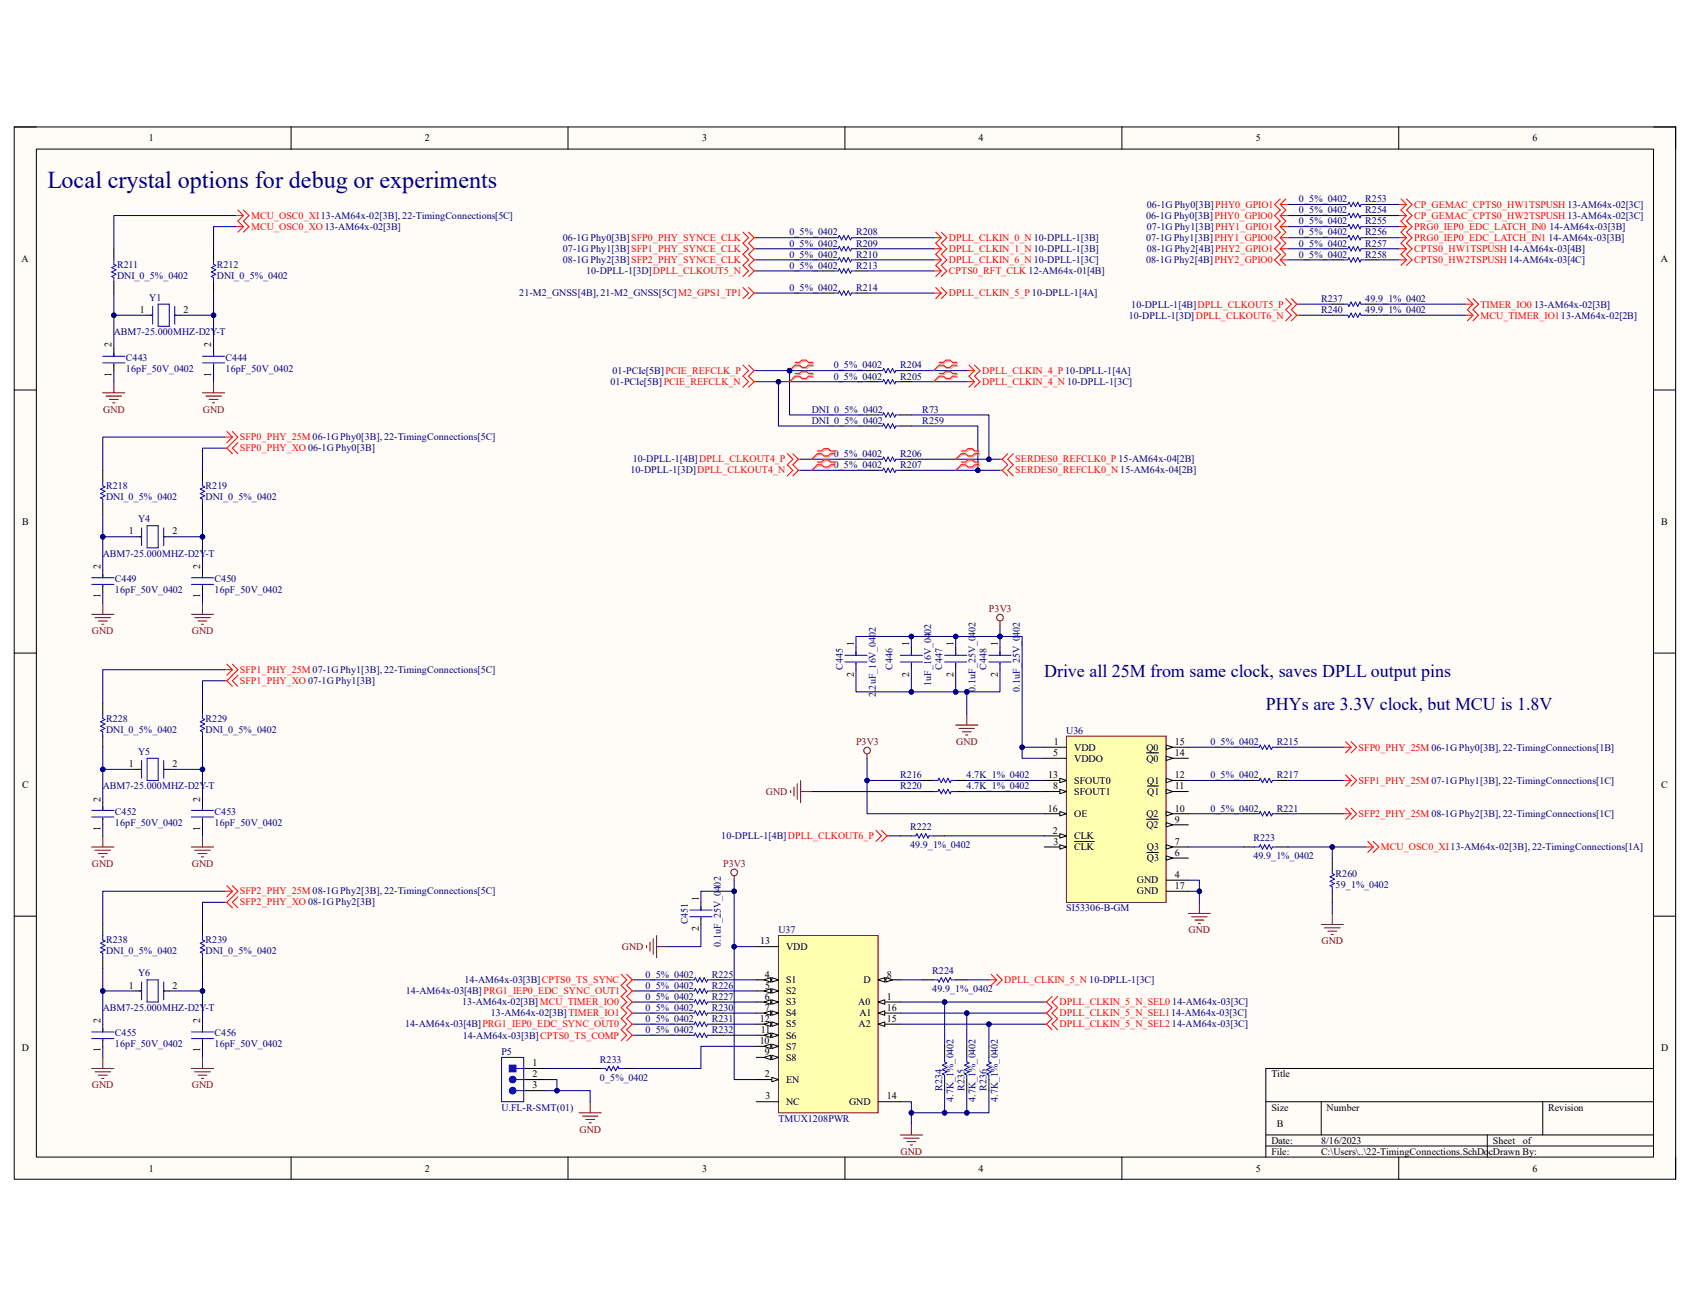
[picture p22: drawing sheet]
<svg xmlns="http://www.w3.org/2000/svg" width="279mm" height="216mm" viewBox="0 0 279 216" stroke-linecap="round" stroke-linejoin="round" font-family="sans-serif">
<defs><g id="words">
<text font-size="4" fill="#000080" x="7.8" y="31.1">Local crystal options for debug or experiments</text>
<g font-size="3" fill="#000080">
<text x="172.6" y="111.9">Drive all 25M from same clock, saves DPLL output pins</text>
<text x="209.3" y="117.4">PHYs are 3.3V clock, but MCU is 1.8V</text>
</g>
<g font-size="1.7">
<text x="24.6" y="23.4">1</text>
<text x="70.2" y="23.4">2</text>
<text x="116.1" y="23.4">3</text>
<text x="161.8" y="23.4">4</text>
<text x="207.6" y="23.4">5</text>
<text x="253.4" y="23.4">6</text>
<text x="3.6" y="43.3">A</text>
<text x="274.6" y="43.3">A</text>
<text x="23.1" y="51.7">1</text>
<text x="30.4" y="51.7">2</text>
<text x="18.5" y="57.4" transform="rotate(-90 18.5 57.4)">2</text>
<text x="34.9" y="57.4" transform="rotate(-90 34.9 57.4)">2</text>
<text x="18.5" y="62.3" transform="rotate(-90 18.5 62.3)">1</text>
<text x="34.9" y="62.3" transform="rotate(-90 34.9 62.3)">1</text>
<text x="3.6" y="86.7">B</text>
<text x="21.3" y="88.3">1</text>
<text x="28.5" y="88.3">2</text>
<text x="274.7" y="86.7">B</text>
<text x="16.6" y="94.1" transform="rotate(-90 16.6 94.1)">2</text>
<text x="33.1" y="94.1" transform="rotate(-90 33.1 94.1)">2</text>
<text x="16.6" y="98.9" transform="rotate(-90 16.6 98.9)">1</text>
<text x="33.1" y="98.9" transform="rotate(-90 33.1 98.9)">1</text>
<text x="141.1" y="106.8" transform="rotate(-90 141.1 106.8)">1</text>
<text x="150.3" y="106.8" transform="rotate(-90 150.3 106.8)">1</text>
<text x="157.6" y="106.8" transform="rotate(-90 157.6 106.8)">1</text>
<text x="165" y="106.8" transform="rotate(-90 165 106.8)">1</text>
<text x="141.1" y="111.8" transform="rotate(-90 141.1 111.8)">2</text>
<text x="150.3" y="111.8" transform="rotate(-90 150.3 111.8)">2</text>
<text x="157.6" y="111.8" transform="rotate(-90 157.6 111.8)">2</text>
<text x="165" y="111.8" transform="rotate(-90 165 111.8)">2</text>
<text x="174.1" y="125">5</text>
<text x="174.2" y="123.1">1</text>
<text x="177.6" y="124.1">VDD</text>
<text x="177.6" y="125.9">VDDO</text>
<text x="189.5" y="125.9">Q0</text>
<text x="189.5" y="124.1">Q0</text>
<text x="194.2" y="125">14</text>
<text x="194.2" y="123.1">15</text>
<text x="3.6" y="130.3">C</text>
<text x="21.3" y="126.8">1</text>
<text x="28.5" y="126.8">2</text>
<text x="173.3" y="128.7">13</text>
<text x="174.1" y="130.5">8</text>
<text x="177.6" y="129.6">SFOUT0</text>
<text x="177.6" y="131.4">SFOUT1</text>
<text x="189.7" y="131.4">Q1</text>
<text x="189.7" y="129.6">Q1</text>
<text x="194.2" y="130.5">11</text>
<text x="194.2" y="128.7">12</text>
<text x="274.7" y="130.3">C</text>
<text x="16.6" y="137.3" transform="rotate(-90 16.6 137.3)">1</text>
<text x="16.6" y="132.5" transform="rotate(-90 16.6 132.5)">2</text>
<text x="33.1" y="137.3" transform="rotate(-90 33.1 137.3)">1</text>
<text x="33.1" y="132.5" transform="rotate(-90 33.1 132.5)">2</text>
<text x="173.2" y="134.2">16</text>
<text x="174.1" y="137.8">2</text>
<text x="177.6" y="135">OE</text>
<text x="189.5" y="136.9">Q2</text>
<text x="189.5" y="135">Q2</text>
<text x="194.2" y="136">9</text>
<text x="194.2" y="134.2">10</text>
<text x="174.2" y="139.7">3</text>
<text x="177.6" y="140.5">CLK</text>
<text x="177.6" y="138.7">CLK</text>
<text x="189.6" y="142.4">Q3</text>
<text x="189.6" y="140.5">Q3</text>
<text x="194.2" y="141.5">6</text>
<text x="194.2" y="139.7">7</text>
<text x="115.5" y="149" transform="rotate(-90 115.5 149)">1</text>
<text x="188" y="146">GND</text>
<text x="188" y="147.9">GND</text>
<text x="194.2" y="145.1">4</text>
<text x="194.2" y="147">17</text>
<text x="115.5" y="154" transform="rotate(-90 115.5 154)">2</text>
<text x="125.7" y="156.1">13</text>
<text x="126.4" y="161.6">4</text>
<text x="130" y="157">VDD</text>
<text x="146.6" y="161.6">8</text>
<text x="21.3" y="163.4">1</text>
<text x="28.5" y="163.4">2</text>
<text x="126.4" y="165.3">6</text>
<text x="126.4" y="167.1">7</text>
<text x="126.5" y="163.4">5</text>
<text x="130" y="162.5">S1</text>
<text x="130" y="164.4">S2</text>
<text x="130" y="166.2">S3</text>
<text x="141.9" y="166.2">A0</text>
<text x="142.7" y="162.5">D</text>
<text x="146.6" y="165.3">1</text>
<text x="146.6" y="167.1">16</text>
<text x="3.6" y="173.7">D</text>
<text x="16.6" y="173.9" transform="rotate(-90 16.6 173.9)">1</text>
<text x="16.6" y="169.1" transform="rotate(-90 16.6 169.1)">2</text>
<text x="33.1" y="173.9" transform="rotate(-90 33.1 173.9)">1</text>
<text x="33.1" y="169.1" transform="rotate(-90 33.1 169.1)">2</text>
<text x="125.6" y="172.6">10</text>
<text x="125.6" y="169">12</text>
<text x="125.8" y="170.8">11</text>
<text x="130" y="168">S4</text>
<text x="130" y="169.8">S5</text>
<text x="130" y="171.7">S6</text>
<text x="130" y="173.5">S7</text>
<text x="141.9" y="169.8">A2</text>
<text x="142.1" y="168">A1</text>
<text x="146.6" y="169">15</text>
<text x="274.6" y="173.7">D</text>
<text x="88" y="179.9">3</text>
<text x="88" y="178.1">2</text>
<text x="88" y="176.3">1</text>
<text x="126.4" y="178.1">2</text>
<text x="126.4" y="174.4">9</text>
<text x="130" y="179">EN</text>
<text x="130" y="175.3">S8</text>
<text x="210.2" y="178.1">Title</text>
<text x="126.5" y="181.7">3</text>
<text x="130" y="182.7">NC</text>
<text x="140.4" y="182.7">GND</text>
<text x="146.6" y="181.7">14</text>
<text x="210.2" y="183.6">Size</text>
<text x="219.3" y="183.6">Number</text>
<text x="256" y="183.6">Revision</text>
<text x="210.2" y="189.1">Date:</text>
<text x="210.2" y="190.9">File:</text>
<text x="211.1" y="186.4">B</text>
<text x="218.4" y="189.1">8/16/2023</text>
<text x="218.4" y="190.9">C:\Users\..\22-TimingConnections.SchDocDrawn By:</text>
<text x="246.8" y="189.1">Sheet</text>
<text x="251.8" y="189.1">of</text>
<text x="24.6" y="193.7">1</text>
<text x="70.2" y="193.7">2</text>
<text x="116.1" y="193.7">3</text>
<text x="161.8" y="193.7">4</text>
<text x="207.6" y="193.7">5</text>
<text x="253.4" y="193.7">6</text>
</g>
<g font-size="1.7" fill="#000080">
<text x="189.6" y="34.3">06-1G Phy0[3B]PHY0_GPIO1</text>
<text x="214.8" y="33.4">0_5%_0402</text>
<text x="214.8" y="35.3">0_5%_0402</text>
<text x="225.7" y="33.4">R253</text>
<text x="225.7" y="35.3">R254</text>
<text x="93" y="39.8">06-1G Phy0[3B]SFP0_PHY_SYNCE_CLK</text>
<text x="93" y="41.7">07-1G Phy1[3B]SFP1_PHY_SYNCE_CLK</text>
<text x="130.5" y="38.9">0_5%_0402</text>
<text x="130.5" y="40.8">0_5%_0402</text>
<text x="141.5" y="38.9">R208</text>
<text x="141.5" y="40.8">R209</text>
<text x="189.5" y="36.2">06-1G Phy0[3B]PHY0_GPIO0</text>
<text x="189.5" y="39.8">07-1G Phy1[3B]PHY1_GPIO0</text>
<text x="189.6" y="38">07-1G Phy1[3B]PHY1_GPIO1</text>
<text x="189.6" y="41.7">08-1G Phy2[4B]PHY2_GPIO1</text>
<text x="214.8" y="37.1">0_5%_0402</text>
<text x="214.8" y="38.9">0_5%_0402</text>
<text x="214.8" y="40.8">0_5%_0402</text>
<text x="225.7" y="37.1">R255</text>
<text x="225.7" y="38.9">R256</text>
<text x="225.7" y="40.8">R257</text>
<text x="256" y="39.8">14-AM64x-03[3B]</text>
<text x="256.2" y="38">14-AM64x-03[3B]</text>
<text x="19.3" y="44.2">R211</text>
<text x="19.3" y="46.1">DNI_0_5%_0402</text>
<text x="35.9" y="44.2">R212</text>
<text x="35.9" y="46.1">DNI_0_5%_0402</text>
<text x="93" y="43.5">08-1G Phy2[3B]SFP2_PHY_SYNCE_CLK</text>
<text x="96.9" y="45.3">10-DPLL-1[3D]DPLL_CLKOUT5_N</text>
<text x="130.5" y="42.6">0_5%_0402</text>
<text x="130.5" y="44.4">0_5%_0402</text>
<text x="141.5" y="42.6">R210</text>
<text x="141.5" y="44.4">R213</text>
<text x="189.5" y="43.5">08-1G Phy2[4B]PHY2_GPIO0</text>
<text x="214.8" y="42.6">0_5%_0402</text>
<text x="225.7" y="42.6">R258</text>
<text x="24.7" y="49.7">Y1</text>
<text x="85.9" y="49">21-M2_GNSS[4B], 21-M2_GNSS[5C]M2_GPS1_TP1</text>
<text x="130.5" y="48.1">0_5%_0402</text>
<text x="141.5" y="48.1">R214</text>
<text x="186.6" y="52.7">10-DPLL-1[3D]DPLL_CLKOUT6_N</text>
<text x="187" y="50.8">10-DPLL-1[4B]DPLL_CLKOUT5_P</text>
<text x="218.4" y="49.9">R237</text>
<text x="218.4" y="51.7">R240</text>
<text x="225.7" y="49.9">49.9_1%_0402</text>
<text x="225.7" y="51.7">49.9_1%_0402</text>
<text x="253.6" y="50.8">13-AM64x-02[3B]</text>
<text x="18.8" y="55.4">ABM7-25.000MHZ-D2Y-T</text>
<text x="20.8" y="59.6">C443</text>
<text x="37.3" y="59.6">C444</text>
<text x="20.8" y="61.4">16pF_50V_0402</text>
<text x="37.3" y="61.4">16pF_50V_0402</text>
<text x="100.9" y="63.6">01-PCIe[5B]PCIE_REFCLK_N</text>
<text x="101.3" y="61.8">01-PCIe[5B]PCIE_REFCLK_P</text>
<text x="137.8" y="60.9">0_5%_0402</text>
<text x="137.8" y="62.7">0_5%_0402</text>
<text x="148.8" y="60.9">R204</text>
<text x="148.8" y="62.7">R205</text>
<text x="134.2" y="68.2">DNI_0_5%_0402</text>
<text x="134.2" y="70.1">DNI_0_5%_0402</text>
<text x="152.5" y="68.2">R73</text>
<text x="152.5" y="70.1">R259</text>
<text x="104.6" y="76.5">10-DPLL-1[4B]DPLL_CLKOUT4_P</text>
<text x="137.8" y="75.6">0_5%_0402</text>
<text x="137.8" y="77.4">0_5%_0402</text>
<text x="148.8" y="75.6">R206</text>
<text x="148.8" y="77.4">R207</text>
<text x="17.5" y="80.9">R218</text>
<text x="17.5" y="82.7">DNI_0_5%_0402</text>
<text x="34" y="80.9">R219</text>
<text x="34" y="82.7">DNI_0_5%_0402</text>
<text x="104.2" y="78.3">10-DPLL-1[3D]DPLL_CLKOUT4_N</text>
<text x="22.8" y="86.4">Y4</text>
<text x="17" y="92">ABM7-25.000MHZ-D2Y-T</text>
<text x="19" y="96.2">C449</text>
<text x="19" y="98.1">16pF_50V_0402</text>
<text x="35.5" y="96.2">C450</text>
<text x="35.5" y="98.1">16pF_50V_0402</text>
<text x="139.3" y="110.7" transform="rotate(-90 139.3 110.7)">C445</text>
<text x="147.6" y="110.7" transform="rotate(-90 147.6 110.7)">C446</text>
<text x="154" y="113.5" transform="rotate(-90 154 113.5)">1uF_16V_0402</text>
<text x="155.8" y="110.7" transform="rotate(-90 155.8 110.7)">C447</text>
<text x="163.1" y="110.7" transform="rotate(-90 163.1 110.7)">C448</text>
<text x="17.5" y="119.3">R228</text>
<text x="34" y="119.3">R229</text>
<text x="144.8" y="115.3" transform="rotate(-90 144.8 115.3)">2.2uF_16V_0402</text>
<text x="161.3" y="114.4" transform="rotate(-90 161.3 114.4)">0.1uF_25V_0402</text>
<text x="168.6" y="114.4" transform="rotate(-90 168.6 114.4)">0.1uF_25V_0402</text>
<text x="17.5" y="121.2">DNI_0_5%_0402</text>
<text x="22.8" y="124.8">Y5</text>
<text x="34" y="121.2">DNI_0_5%_0402</text>
<text x="176.3" y="121.3">U36</text>
<text x="200.1" y="123.1">0_5%_0402</text>
<text x="211.1" y="123.1">R215</text>
<text x="17" y="130.5">ABM7-25.000MHZ-D2Y-T</text>
<text x="148.8" y="128.7">R216</text>
<text x="148.8" y="130.5">R220</text>
<text x="159.8" y="128.7">4.7K_1%_0402</text>
<text x="159.8" y="130.5">4.7K_1%_0402</text>
<text x="200.1" y="128.7">0_5%_0402</text>
<text x="211.1" y="128.7">R217</text>
<text x="19" y="134.7">C452</text>
<text x="19" y="136.5">16pF_50V_0402</text>
<text x="35.5" y="134.7">C453</text>
<text x="35.5" y="136.5">16pF_50V_0402</text>
<text x="150.5" y="137.2">R222</text>
<text x="200.1" y="134.2">0_5%_0402</text>
<text x="211.1" y="134.2">R221</text>
<text x="119.3" y="138.7">10-DPLL-1[4B]DPLL_CLKOUT6_P</text>
<text x="150.5" y="140.2">49.9_1%_0402</text>
<text x="207.2" y="139.1">R223</text>
<text x="207.2" y="142">49.9_1%_0402</text>
<text x="220.8" y="144.9">R260</text>
<text x="220.8" y="146.8">59_1%_0402</text>
<text x="17.5" y="156">R238</text>
<text x="34" y="156">R239</text>
<text x="113.7" y="152.8" transform="rotate(-90 113.7 152.8)">C451</text>
<text x="128.7" y="154.3">U37</text>
<text x="176.3" y="150.6">SI53306-B-GM</text>
<text x="17.5" y="157.8">DNI_0_5%_0402</text>
<text x="22.8" y="161.4">Y6</text>
<text x="34" y="157.8">DNI_0_5%_0402</text>
<text x="106.7" y="161.6">0_5%_0402</text>
<text x="117.7" y="161.6">R225</text>
<text x="119.2" y="156.5" transform="rotate(-90 119.2 156.5)">0.1uF_25V_0402</text>
<text x="154.1" y="161.1">R224</text>
<text x="17" y="167.1">ABM7-25.000MHZ-D2Y-T</text>
<text x="67.1" y="164.4">14-AM64x-03[4B]PRG1_IEP0_EDC_SYNC_OUT1</text>
<text x="76.4" y="166.2">13-AM64x-02[3B]MCU_TIMER_IO0</text>
<text x="76.8" y="162.5">14-AM64x-03[3B]CPTS0_TS_SYNC</text>
<text x="106.7" y="163.4">0_5%_0402</text>
<text x="106.7" y="165.3">0_5%_0402</text>
<text x="106.7" y="167.1">0_5%_0402</text>
<text x="117.7" y="163.4">R226</text>
<text x="117.7" y="165.3">R227</text>
<text x="117.7" y="167.1">R230</text>
<text x="154.1" y="164">49.9_1%_0402</text>
<text x="193.8" y="166.2">14-AM64x-03[3C]</text>
<text x="19" y="171.3">C455</text>
<text x="19" y="173.1">16pF_50V_0402</text>
<text x="35.5" y="171.3">C456</text>
<text x="35.5" y="173.1">16pF_50V_0402</text>
<text x="67" y="169.8">14-AM64x-03[4B]PRG1_IEP0_EDC_SYNC_OUT0</text>
<text x="76.5" y="171.7">14-AM64x-03[3B]CPTS0_TS_COMP</text>
<text x="81.2" y="168">13-AM64x-02[3B]TIMER_IO1</text>
<text x="106.7" y="169">0_5%_0402</text>
<text x="106.7" y="170.8">0_5%_0402</text>
<text x="117.7" y="169">R231</text>
<text x="117.7" y="170.8">R232</text>
<text x="193.8" y="169.8">14-AM64x-03[3C]</text>
<text x="82.9" y="174.4">P5</text>
<text x="99.2" y="175.7">R233</text>
<text x="99.2" y="178.6">0_5%_0402</text>
<text x="82.9" y="183.6">U.FL-R-SMT(01)</text>
<text x="128.7" y="185.4">TMUX1208PWR</text>
<text x="155.8" y="180.3" transform="rotate(-90 155.8 180.3)">R234</text>
<text x="157.6" y="182.1" transform="rotate(-90 157.6 182.1)">4.7K_1%_0402</text>
<text x="159.5" y="180.3" transform="rotate(-90 159.5 180.3)">R235</text>
<text x="161.3" y="182.1" transform="rotate(-90 161.3 182.1)">4.7K_1%_0402</text>
<text x="163.1" y="180.3" transform="rotate(-90 163.1 180.3)">R236</text>
<text x="165" y="182.1" transform="rotate(-90 165 182.1)">4.7K_1%_0402</text>
</g>
<g font-size="1.7" fill="#f00">
<text x="233.8" y="34.3">CP_GEMAC_CPTS0_HW1TSPUSH 13-AM64x-02[3C]</text>
<text x="41.5" y="38">MCU_OSC0_XO13-AM64x-02[3B]</text>
<text x="41.5" y="36.2">MCU_OSC0_XI13-AM64x-02[3B], 22-TimingConnections[5C]</text>
<text x="156.9" y="39.8">DPLL_CLKIN_0_N 10-DPLL-1[3B]</text>
<text x="156.9" y="41.7">DPLL_CLKIN_1_N 10-DPLL-1[3B]</text>
<text x="233.8" y="41.7">CPTS0_HW1TSPUSH 14-AM64x-03[4B]</text>
<text x="233.8" y="36.2">CP_GEMAC_CPTS0_HW2TSPUSH 13-AM64x-02[3C]</text>
<text x="233.8" y="38">PRG0_IEP0_EDC_LATCH_IN0</text>
<text x="233.8" y="39.8">PRG0_IEP0_EDC_LATCH_IN1</text>
<text x="156.9" y="45.3">CPTS0_RFT_CLK 12-AM64x-01[4B]</text>
<text x="156.9" y="43.5">DPLL_CLKIN_6_N 10-DPLL-1[3C]</text>
<text x="233.8" y="43.5">CPTS0_HW2TSPUSH 14-AM64x-03[4C]</text>
<text x="156.9" y="49">DPLL_CLKIN_5_P 10-DPLL-1[4A]</text>
<text x="244.8" y="50.8">TIMER_IO0</text>
<text x="244.8" y="52.7">MCU_TIMER_IO113-AM64x-02[2B]</text>
<text x="162.4" y="61.8">DPLL_CLKIN_4_P 10-DPLL-1[4A]</text>
<text x="162.4" y="63.6">DPLL_CLKIN_4_N 10-DPLL-1[3C]</text>
<text x="39.7" y="74.6">SFP0_PHY_XO 06-1G Phy0[3B]</text>
<text x="39.7" y="72.8">SFP0_PHY_25M 06-1G Phy0[3B], 22-TimingConnections[5C]</text>
<text x="167.9" y="76.5">SERDES0_REFCLK0_P 15-AM64x-04[2B]</text>
<text x="167.9" y="78.3">SERDES0_REFCLK0_N 15-AM64x-04[2B]</text>
<text x="39.7" y="113.1">SFP1_PHY_XO 07-1G Phy1[3B]</text>
<text x="39.7" y="111.3">SFP1_PHY_25M 07-1G Phy1[3B], 22-TimingConnections[5C]</text>
<text x="224.6" y="124.1">SFP0_PHY_25M 06-1G Phy0[3B], 22-TimingConnections[1B]</text>
<text x="224.6" y="129.6">SFP1_PHY_25M 07-1G Phy1[3B], 22-TimingConnections[1C]</text>
<text x="224.6" y="135">SFP2_PHY_25M 08-1G Phy2[3B], 22-TimingConnections[1C]</text>
<text x="228.3" y="140.5">MCU_OSC0_XI13-AM64x-02[3B], 22-TimingConnections[1A]</text>
<text x="39.7" y="149.7">SFP2_PHY_XO 08-1G Phy2[3B]</text>
<text x="39.7" y="147.9">SFP2_PHY_25M 08-1G Phy2[3B], 22-TimingConnections[5C]</text>
<text x="166" y="162.5">DPLL_CLKIN_5_N 10-DPLL-1[3C]</text>
<text x="175.2" y="166.2">DPLL_CLKIN_5_N_SEL0</text>
<text x="175.2" y="168">DPLL_CLKIN_5_N_SEL114-AM64x-03[3C]</text>
<text x="175.2" y="169.8">DPLL_CLKIN_5_N_SEL2</text>
</g>
<g font-size="1.7" fill="#800000">
<text x="17.1" y="68.2">GND</text>
<text x="33.5" y="68.2">GND</text>
<text x="163.5" y="101.2">P3V3</text>
<text x="15.2" y="104.9">GND</text>
<text x="31.7" y="104.9">GND</text>
<text x="141.5" y="123.1">P3V3</text>
<text x="158.1" y="123.1">GND</text>
<text x="126.6" y="131.4">GND</text>
<text x="15.2" y="143.3">GND</text>
<text x="31.7" y="143.3">GND</text>
<text x="119.5" y="143.3">P3V3</text>
<text x="196.5" y="154.3">GND</text>
<text x="102.8" y="157">GND</text>
<text x="218.5" y="156.1">GND</text>
<text x="15.2" y="179.9">GND</text>
<text x="31.7" y="179.9">GND</text>
<text x="95.8" y="187.2">GND</text>
<text x="148.9" y="190.9">GND</text>
</g>
</g></defs>
<path d="M2.3 21h274.7v173.9h-274.7z" fill-rule="evenodd" fill="#fffcf8"/>
<path d="M2.3 21h274.7v173.9h-274.7z" fill="none" stroke="#000" stroke-width=".17"/>
<path d="M6 24.6h267.4v166.7h-267.4z" fill-rule="evenodd" fill="#fffcf8"/>
<g fill="none" stroke="#000" stroke-width=".17">
<path d="M2.3 21h3.7M6 24.6h267.4v166.7h-267.4zM48.1 21v3.6M93.9 21v3.6M136 39.3h1.9M139.7 21v3.6M141.5 39.3h1.8M185.5 21v3.6M231.2 21v3.6M273.4 21h3.6v3.6M18.8 41.1v1.9M18.8 46.6v1.9"/>
<path d="M18.8 57.6v1.3M24.3 52.1h.9M28.9 52.1h.9M35.3 41.1v1.9M35.3 46.6v1.9M35.3 57.6v1.3M136 41.1h1.9M136 43h1.9M136 48.5h1.9M136 44.8h1.9M141.5 41.1h1.8M141.5 43h1.8"/>
<path d="M141.5 48.5h1.8M141.5 44.8h1.8M2.3 64.5h3.7M17 77.7v1.9M18.8 60.2v1.1M33.5 77.7v1.9M35.3 60.2v1.1M143.3 61.3h1.9M143.3 63.1h1.9M143.3 75.9h1.9M143.3 77.8h1.9M148.8 61.3h1.9"/>
<path d="M148.8 63.1h1.9M148.8 75.9h1.9M148.8 77.8h1.9M273.4 64.5h3.6M17 83.2v1.9M17 94.2v1.3M17 96.8v1.1M22.5 88.7h.9M27.1 88.7h.9M33.5 83.2v1.9M33.5 94.2v1.3M33.5 96.8v1.1"/>
<path d="M2.3 108h3.7M17 116.2v1.8M33.5 116.2v1.8M273.4 108h3.6M17 121.7v1.8M17 132.7v1.3M17 135.2v1.2M22.5 127.2h.9M27.1 127.2h.9M33.5 121.7v1.8M33.5 132.7v1.3M33.5 135.2v1.2"/>
<path d="M2.3 151.5h3.7M17 152.8v1.9M17 158.3v1.9M33.5 152.8v1.9M33.5 158.3v1.9M273.4 151.5h3.6M17 169.3v1.3M17 171.9v1.1M22.5 163.8h.9M27.1 163.8h.9M33.5 169.3v1.3M33.5 171.9v1.1"/>
<path d="M273.4 176.6h-64.1v14.7M48.1 191.3v3.6M93.9 191.3v3.6M139.7 191.3v3.6M185.5 191.3v3.6M209.3 182.1h64.1M209.3 187.6h64.1M209.3 189.5h64.1M218.4 182.1v5.5M231.2 191.3v3.6M245.9 187.6v3.7M255.1 182.1v5.5"/>
<path d="M277 191.3v3.6"/>
</g>
<g fill="none" stroke="#f00" stroke-width=".17">
<path d="M39 37.5h1.2M39 35.6h1.2M39.3 34.7l.9 .9M40.2 37.5l-.9 .9M40.2 35.6l-.9 .9 .9 1M40.2 34.7l1 .9-1 .9 1 1-1 .9M122.8 38.4l1 .9-1 .9 1 .9-1 .9 1 1-1 .9 1 .9-1 .9M123.8 38.4l.9 .9M124.7 39.3l-.9 .9 .9 .9M124.7 39.3h.3M154.3 39.3h1.3M154.7 38.4l.9 .9"/>
<path d="M155.6 38.4l.9 .9-.9 .9 .9 .9-.9 .9 .9 1-.9 .9 .9 .9-.9 .9M155.6 39.3l-.9 .9 .9 .9M122.8 47.5l1 1-1 .9M123.8 47.5l.9 1M124.7 41.1l-.9 .9 .9 1M124.7 41.1h.3M124.7 43l-.9 .9 .9 .9M124.7 43h.3M124.7 48.5l-.9 .9M124.7 48.5h.3M124.7 44.8h.3M124.7 44.8l-.9 .9"/>
<path d="M154.3 41.1h1.3M154.3 43h1.3M154.3 48.5h1.3M154.3 44.8h1.3M154.7 47.5l.9 1M155.6 44.8l-.9 .9M155.6 43l-.9 .9 .9 .9M155.6 48.5l-.9 .9M155.6 47.5l.9 1-.9 .9M155.6 41.1l-.9 .9 .9 1M37.1 74.1h.4M37.1 72.3h1.3"/>
<path d="M37.5 74.1l.9 .9M37.5 71.3l.9 1M38.4 71.3l.9 1-1.8 1.8M38.4 72.3l-.9 .9M39.3 73.2l-.9 .9 .9 .9M122.8 60.4l1 .9-1 .9 1 .9-1 .9M123.8 60.4l.9 .9M124.7 61.3l-.9 .9 .9 .9M124.7 61.3h.3M124.7 63.1l-.9 .9M124.7 63.1h.3M130.2 75l.9 .9-.9 .9 .9 1-.9 .9"/>
<path d="M131.1 75l.9 .9M132 75.9l-.9 .9 .9 1M132 75.9h.4M132 77.8l-.9 .9M132 77.8h.4M159.8 61.3h1.3M159.8 63.1h1.3M160.2 60.4l.9 .9M161.1 61.3l-.9 .9 .9 .9M161.1 60.4l.9 .9-.9 .9 .9 .9-.9 .9M161.1 63.1l-.9 .9M165.3 75.9h.4"/>
<path d="M165.3 77.8h.4M165.7 77.8l.9 .9M165.7 75.9l.9 .9-.9 1M166.6 75l-.9 .9M167.5 75l-.9 .9 .9 .9-.9 1 .9 .9M37.1 112.5h.4M37.1 110.7h1.3M37.5 112.5l.9 1M37.5 109.8l.9 .9M38.4 109.8l.9 .9-1.8 1.8M38.4 110.7l-.9 .9M39.3 111.6l-.9 .9 .9 1"/>
<path d="M222.1 123.5h1.3M222.1 129h1.3M222.1 134.5h1.3M222.5 122.6l.9 .9M222.5 128.1l.9 .9M222.5 133.6l.9 .9M223.4 123.5l-.9 .9M223.4 122.6l.9 .9-.9 .9M223.4 129l-.9 .9M223.4 128.1l.9 .9-.9 .9M223.4 134.5l-.9 .9M223.4 133.6l.9 .9-.9 .9"/>
<path d="M226.1 139.1l.9 .9M227 139.1l1 .9-1 .9M37.1 149.2h.4M37.1 147.3h1.3M37.5 149.2l.9 .9M37.5 146.4l.9 .9M38.4 146.4l.9 .9-1.8 1.9M38.4 147.3l-.9 1M39.3 148.3l-.9 .9 .9 .9M225.8 140h1.2M227 140l-.9 .9M102.7 161.1l.9 .9-.9 .9 .9 .9-.9 .9 .9 1-.9 .9 .9 .9-.9 .9"/>
<path d="M103.6 161.1l.9 .9M104.5 162l-.9 .9 .9 .9M104.5 162h.4M104.5 165.7l-.9 .9 .9 .9M104.5 163.8l-.9 .9 .9 1M104.5 165.7h.4M104.5 167.5l-.9 .9M104.5 167.5h.4M104.5 163.8h.4"/>
</g>
<g fill="none" stroke="#00f" stroke-width=".17">
<path d="M137.9 39.3h.7l.2-.4 .3 .8 .4-.8 .4 .8 .3-.8 .4 .8 .2-.4h.7M17 58.9h3.7M17 60h3.7M18.8 43v.7l.4 .2-.7 .3 .7 .4-.7 .4 .7 .3-.7 .4 .3 .2v.7M18.8 58.3v.6M24.9 52.1h.3M25.2 50.6v3M26.1 50.3h1.9v3.6h-1.9zM28.9 50.6v3M28.9 52.1h.2M33.5 58.9h3.6M33.5 60h3.6"/>
<path d="M35.3 43v.7l.4 .2-.8 .3 .8 .4-.8 .4 .8 .3-.8 .4 .4 .2v.7M35.3 58.3v.6M137.9 41.1h.7l.2-.3 .3 .7 .4-.7 .4 .7 .3-.7 .4 .7 .2-.4h.7M137.9 43h.7l.2-.4 .3 .7 .4-.7 .4 .7 .3-.7 .4 .7 .2-.3h.7M137.9 48.5h.7l.2-.4 .3 .7 .4-.7 .4 .7 .3-.7 .4 .7 .2-.3h.7M137.9 44.8h.7l.2-.4 .3 .8 .4-.8 .4 .8 .3-.8 .4 .8 .2-.4h.7M17 79.6v.7l.4 .2-.8 .4 .8 .3-.8 .4 .8 .4-.8 .3 .4 .2v.7M18.8 60.2v.2M33.5 79.6v.7l.3 .2-.7 .4 .7 .3-.7 .4 .7 .4-.7 .3 .4 .2v.7M35.3 60.2v.2M145.2 61.3h.7l.2-.4 .4 .7 .3-.7 .4 .7 .4-.7 .3 .7 .2-.3h.7M145.2 63.1h.7l.2-.4 .4 .8 .3-.8 .4 .8 .4-.8 .3 .8 .2-.4h.7"/>
<path d="M145.2 75.9h.7l.2-.3 .4 .7 .3-.7 .4 .7 .4-.7 .3 .7 .2-.4h.7M145.2 77.8h.7l.2-.4 .4 .7 .3-.7 .4 .7 .4-.7 .3 .7 .2-.3h.7M15.2 95.5h3.6M15.2 96.6h3.6M17 95v.5M17 96.8v.2M23 88.7h.4M23.4 87.3v2.9M24.3 86.9h1.9v3.7h-1.9zM27.1 87.3v2.9M27.1 88.7h.1M31.6 95.5h3.7"/>
<path d="M31.6 96.6h3.7M33.5 95v.5M33.5 96.8v.2M17 118v.8l.4 .2-.8 .3 .8 .4-.8 .4 .8 .3-.8 .4 .4 .2v.7M33.5 118v.8l.3 .2-.7 .3 .7 .4-.7 .4 .7 .3-.7 .4 .4 .2v.7M15.2 134h3.6M15.2 135.1h3.6M17 133.4v.6M17 135.2v.2M23 127.2h.4M23.4 125.7v3M24.3 125.4h1.9v3.6h-1.9z"/>
<path d="M27.1 125.7v3M27.1 127.2h.1M31.6 134h3.7M31.6 135.1h3.7M33.5 133.4v.6M33.5 135.2v.2M17 154.7v.7l.4 .2-.8 .3 .8 .4-.8 .4 .8 .3-.8 .4 .4 .2v.7M33.5 154.7v.7l.3 .2-.7 .3 .7 .4-.7 .4 .7 .3-.7 .4 .4 .2v.7M15.2 170.6h3.6M15.2 171.7h3.6M17 170v.6M17 171.9v.2"/>
<path d="M23 163.8h.4M23.4 162.4v2.9M24.3 162h1.9v3.7h-1.9zM27.1 162.4v2.9M27.1 163.8h.1M31.6 170.6h3.7M31.6 171.7h3.7M33.5 170v.6M33.5 171.9v.2"/>
</g>
<g fill="none" stroke="#800000" stroke-width=".17">
<path d="M17 64.9h3.7M17.5 65.5h2.6M18.1 66h1.5M18.6 66.6h.4M18.8 63.1v1.8M33.5 64.9h3.6M34 65.5h2.6M34.6 66h1.4M35.1 66.6h.4M35.3 63.1v1.8M17 99.7v1.9M33.5 99.7v1.9"/>
<path d="M15.2 101.6h3.6M15.7 102.1h2.6M16.3 102.7h1.4M16.8 103.2h.4M31.6 101.6h3.7M32.2 102.1h2.6M32.7 102.7h1.5M33.3 103.2h.4M17 138.2v1.8M33.5 138.2v1.8M15.2 140h3.6M15.7 140.6h2.6"/>
<path d="M16.3 141.1h1.4M16.8 141.7h.4M31.6 140h3.7M32.2 140.6h2.6M32.7 141.1h1.5M33.3 141.7h.4M15.2 176.6h3.6M15.7 177.2h2.6M16.3 177.7h1.4M16.8 178.3h.4M17 174.8v1.8M31.6 176.6h3.7"/>
<path d="M32.2 177.2h2.6M32.7 177.7h1.5M33.3 178.3h.4M33.5 174.8v1.8"/>
</g>
<path d="M176.3 121.7h16.5v27.5h-16.5z" fill-rule="evenodd" fill="#ffffb0"/>
<path d="M176.3 121.7h16.5v27.5h-16.5z" fill="none" stroke="#800000" stroke-width=".17"/>
<path d="M172.6 123.5h3.7M172.6 125.4h3.7M172.6 129h3.7" fill="none" stroke="#000" stroke-width=".17"/>
<path d="M175.2 128.7l1.1 .3-1.1 .4z" fill="#f8fcff"/>
<path d="M172.6 130.9h3.7M175.2 128.7l1.1 .3-1.1 .4z" fill="none" stroke="#000" stroke-width=".17"/>
<path d="M175.2 130.5l1.1 .4-1.1 .3z" fill="#f8fcff"/>
<path d="M175.2 130.5l1.1 .4-1.1 .3zM172.6 140h3.7" fill="none" stroke="#000" stroke-width=".17"/>
<path d="M175.2 139.6l1.1 .4-1.1 .4z" fill="#f8fcff"/>
<path d="M175.2 139.6l1.1 .4-1.1 .4zM177.6 139.1h3.3M192.8 125.4h3.7" fill="none" stroke="#000" stroke-width=".17"/>
<path d="M192.8 125l1.1 .4-1.1 .3z" fill="#f8fcff"/>
<path d="M189.5 124.4h2M192.8 125l1.1 .4-1.1 .3zM192.8 130.9h3.7" fill="none" stroke="#000" stroke-width=".17"/>
<path d="M192.8 130.5l1.1 .4-1.1 .3z" fill="#f8fcff"/>
<path d="M189.7 129.9h1.8M192.8 130.5l1.1 .4-1.1 .3zM192.8 136.4h3.7" fill="none" stroke="#000" stroke-width=".17"/>
<path d="M192.8 136l1.1 .4-1.1 .3z" fill="#f8fcff"/>
<path d="M189.6 135.4h1.9M192.8 136l1.1 .4-1.1 .3zM192.8 141.8h3.7" fill="none" stroke="#000" stroke-width=".17"/>
<path d="M192.8 141.5l1.1 .3-1.1 .4z" fill="#f8fcff"/>
<path d="M172.6 138.2h3.7M189.6 140.9h1.9M192.8 141.5l1.1 .3-1.1 .4z" fill="none" stroke="#000" stroke-width=".17"/>
<path d="M175.2 137.8l1.1 .4-1.1 .3z" fill="#f8fcff"/>
<path d="M172.6 134.5h3.7M175.2 137.8l1.1 .4-1.1 .3z" fill="none" stroke="#000" stroke-width=".17"/>
<path d="M175.2 134.2l1.1 .3-1.1 .4z" fill="#f8fcff"/>
<path d="M175.2 134.2l1.1 .3-1.1 .4zM192.8 123.5h3.7" fill="none" stroke="#000" stroke-width=".17"/>
<path d="M192.8 123.2l1.1 .3-1.1 .4z" fill="#f8fcff"/>
<path d="M192.8 123.2l1.1 .3-1.1 .4zM192.8 129h3.7" fill="none" stroke="#000" stroke-width=".17"/>
<path d="M192.8 128.7l1.1 .3-1.1 .4z" fill="#f8fcff"/>
<path d="M192.8 128.7l1.1 .3-1.1 .4zM192.8 134.5h3.7" fill="none" stroke="#000" stroke-width=".17"/>
<path d="M192.8 134.2l1.1 .3-1.1 .4z" fill="#f8fcff"/>
<path d="M192.8 134.2l1.1 .3-1.1 .4zM192.8 140h3.7" fill="none" stroke="#000" stroke-width=".17"/>
<path d="M192.8 139.6l1.1 .4-1.1 .4z" fill="#f8fcff"/>
<g fill="none" stroke="#000" stroke-width=".17">
<path d="M141.5 107.1v1.2M141.5 109.6v1.1M150.7 107.1v1.2M150.7 109.6v1.1M158 107.1v1.2M158 109.6v1.1M165.3 107.1v1.2M165.3 109.6v1.1M148.8 138.2h1.9M152.5 129h1.8M152.5 130.9h1.8M154.3 138.2h1.9"/>
<path d="M158 129h1.8M158 130.9h1.8M192.8 139.6l1.1 .4-1.1 .4zM205.6 123.5h1.8M205.6 129h1.8M205.6 134.5h1.8M211.1 123.5h1.8M211.1 129h1.8M211.1 134.5h1.8M192.8 145.5h3.7M192.8 147.3h3.7M86.6 178.5h3.6"/>
<path d="M86.6 176.6h3.6M86.6 180.3h3.6"/>
</g>
<path d="M144.8 137.3l.9 .9-.9 .9M145.7 137.3l.9 .9M146.6 138.2l-.9 .9M146.6 138.2h.4" fill="none" stroke="#f00" stroke-width=".17"/>
<g fill="none" stroke="#00f" stroke-width=".17">
<path d="M139.7 108.3h3.6M139.7 109.4h3.6M141.5 107.8v.5M141.5 109.6v.2M148.8 108.3h3.7M148.8 109.4h3.7M150.7 107.8v.5M150.7 109.6v.2M156.2 108.3h3.6M156.2 109.4h3.6M158 107.8v.5M158 109.6v.2"/>
<path d="M163.5 108.3h3.7M163.5 109.4h3.7M165.3 107.8v.5M165.3 109.6v.2M150.7 138.2h.7l.2-.4 .4 .7 .3-.7 .4 .7 .4-.7 .3 .7 .2-.3h.7M154.3 130.9h.8l.2-.4 .3 .7 .4-.7 .3 .7 .4-.7 .4 .7 .2-.3h.7M154.3 129h.8l.2-.3 .3 .7 .4-.7 .3 .7 .4-.7 .4 .7 .2-.4h.7M207.4 123.5h.8l.2-.3 .3 .7 .4-.7 .4 .7 .3-.7 .4 .7 .2-.4h.7M207.4 129h.8l.2-.3 .3 .7 .4-.7 .4 .7 .3-.7 .4 .7 .2-.4h.7M207.4 134.5h.8l.2-.3 .3 .7 .4-.7 .4 .7 .3-.7 .4 .7 .2-.4h.7M82.9 174.8h3.7v7.3h-3.7z"/>
</g>
<g fill="none" stroke="#800000" stroke-width=".17">
<path d="M158 119.9h3.7M159.8 118v1.9M165.3 102.7v.7M130.7 130.7v.3M131.3 130.1v1.5M131.8 129.6v2.5M132.4 129v3.7M132.4 130.9h1.8M143.3 124.6v.8M158.5 120.4h2.6M159.1 121h1.5M159.6 121.5h.4"/>
<path d="M196.5 151h3.6M197 151.6h2.6M197.6 152.1h1.4M198.1 152.7h.4M198.3 149.2v1.8"/>
<circle cx="165.3" cy="102.1" r=".55"/>
<circle cx="143.3" cy="124.1" r=".55"/>
</g>
<circle cx="84.8" cy="180.3" r=".57" fill="#00f"/>
<circle cx="84.7" cy="180.3" r=".55" fill="none" stroke="#00f" stroke-width=".17"/>
<circle cx="84.8" cy="178.5" r=".57" fill="#00f"/>
<g fill="none" stroke="#00f" stroke-width=".17">
<path d="M85.3 178.5h1.3M85.3 176.6h1.3M85.3 180.3h1.3"/>
<circle cx="84.7" cy="178.5" r=".55"/>
</g>
<path d="M84.2 176.1h1.1v1.1h-1.1z" fill-rule="evenodd" fill="#00f"/>
<path d="M114 150.4h3.7M114 151.5h3.7M115.9 149.9v.5M115.9 151.7v.2M84.2 176.1h1.1v1.1h-1.1zM99.4 176.6h.7l.2 .4 .4-.7 .3 .7 .4-.7 .4 .7 .4-.7 .1 .3h.8M154.3 162h.8l.2 .4 .3-.8 .4 .8 .3-.8 .4 .8 .4-.8 .2 .4h.7" fill="none" stroke="#00f" stroke-width=".17"/>
<g fill="none" stroke="#800000" stroke-width=".17">
<path d="M106.9 156.3v.4M107.5 155.8v1.4M108 155.2v2.6M108.6 154.7v3.6M108.6 156.5h1.8M121.4 144.8v.7M95.7 184h3.7M96.3 184.5h2.5M96.8 185.1h1.5M97.4 185.6h.3M97.6 182.1v1.9"/>
<circle cx="121.4" cy="144.2" r=".55"/>
</g>
<path d="M102.7 168.4l.9 .9-.9 .9 .9 .9-.9 1M103.6 168.4l.9 .9M104.5 171.1l-.9 1M104.5 169.3l-.9 .9 .9 .9M104.5 171.1h.4M104.5 169.3h.4M163.5 162h1.3M163.9 161.1l.9 .9M164.8 162l-.9 .9M164.8 161.1l.9 .9-.9 .9" fill="none" stroke="#f00" stroke-width=".17"/>
<path d="M115.9 149.2v1.2M115.9 151.7v1.1M97.6 176.6h1.8M103.1 176.6h1.8M152.5 162h1.8M158 162h1.8" fill="none" stroke="#000" stroke-width=".17"/>
<path d="M128.7 154.7h16.5v29.3h-16.5z" fill-rule="evenodd" fill="#ffffb0"/>
<path d="M128.7 154.7h16.5v29.3h-16.5z" fill="none" stroke="#800000" stroke-width=".17"/>
<path d="M125 156.5h3.7M145.2 165.7h3.6" fill="none" stroke="#000" stroke-width=".17"/>
<path d="M145.2 165.7l1.1-.4v.7z" fill="#f8fcff"/>
<path d="M145.2 165.7l1.1-.4v.7zM145.2 167.5h3.6" fill="none" stroke="#000" stroke-width=".17"/>
<path d="M145.2 167.5l1.1-.4v.7z" fill="#f8fcff"/>
<path d="M145.2 167.5l1.1-.4v.7zM145.2 169.3h3.6" fill="none" stroke="#000" stroke-width=".17"/>
<path d="M145.2 169.3l1.1-.4v.8z" fill="#f8fcff"/>
<path d="M145.2 169.3l1.1-.4v.8zM145.2 162h3.6" fill="none" stroke="#000" stroke-width=".17"/>
<path d="M145.2 162l1.1-.4v.8z" fill="#f8fcff"/>
<path d="M145.2 162l1.1-.4v.8z" fill="none" stroke="#000" stroke-width=".17"/>
<path d="M146.5 161.6l1.1 .4-1.1 .4z" fill="#f8fcff"/>
<path d="M125 178.5h3.7M146.5 161.6l1.1 .4-1.1 .4z" fill="none" stroke="#000" stroke-width=".17"/>
<path d="M127.6 178.1l1.1 .4-1.1 .3z" fill="#f8fcff"/>
<path d="M125 162h3.7M127.6 178.1l1.1 .4-1.1 .3zM125 182.1h3.7" fill="none" stroke="#000" stroke-width=".17"/>
<path d="M127.6 161.6l1.1 .4-1.1 .4z" fill="#f8fcff"/>
<path d="M127.6 161.6l1.1 .4-1.1 .4z" fill="none" stroke="#000" stroke-width=".17"/>
<path d="M126.3 162l1.1-.4v.8z" fill="#f8fcff"/>
<path d="M125 163.8h3.7M126.3 162l1.1-.4v.8z" fill="none" stroke="#000" stroke-width=".17"/>
<path d="M127.6 163.4l1.1 .4-1.1 .4z" fill="#f8fcff"/>
<path d="M127.6 163.4l1.1 .4-1.1 .4z" fill="none" stroke="#000" stroke-width=".17"/>
<path d="M126.3 163.8l1.1-.4v.8z" fill="#f8fcff"/>
<path d="M125 165.7h3.7M126.3 163.8l1.1-.4v.8z" fill="none" stroke="#000" stroke-width=".17"/>
<path d="M127.6 165.3l1.1 .4-1.1 .3z" fill="#f8fcff"/>
<path d="M127.6 165.3l1.1 .4-1.1 .3z" fill="none" stroke="#000" stroke-width=".17"/>
<path d="M126.3 165.7l1.1-.4v.7z" fill="#f8fcff"/>
<path d="M125 167.5h3.7M126.3 165.7l1.1-.4v.7z" fill="none" stroke="#000" stroke-width=".17"/>
<path d="M127.6 167.1l1.1 .4-1.1 .3z" fill="#f8fcff"/>
<path d="M127.6 167.1l1.1 .4-1.1 .3z" fill="none" stroke="#000" stroke-width=".17"/>
<path d="M126.3 167.5l1.1-.4v.7z" fill="#f8fcff"/>
<path d="M125 169.3h3.7M126.3 167.5l1.1-.4v.7z" fill="none" stroke="#000" stroke-width=".17"/>
<path d="M127.6 168.9l1.1 .4-1.1 .4z" fill="#f8fcff"/>
<path d="M127.6 168.9l1.1 .4-1.1 .4z" fill="none" stroke="#000" stroke-width=".17"/>
<path d="M126.3 169.3l1.1-.4v.8z" fill="#f8fcff"/>
<path d="M125 171.1h3.7M126.3 169.3l1.1-.4v.8z" fill="none" stroke="#000" stroke-width=".17"/>
<path d="M127.6 170.8l1.1 .3-1.1 .4z" fill="#f8fcff"/>
<path d="M127.6 170.8l1.1 .3-1.1 .4z" fill="none" stroke="#000" stroke-width=".17"/>
<path d="M126.3 171.1l1.1-.3v.7z" fill="#f8fcff"/>
<path d="M125 173h3.7M126.3 171.1l1.1-.3v.7z" fill="none" stroke="#000" stroke-width=".17"/>
<path d="M127.6 172.6l1.1 .4-1.1 .3z" fill="#f8fcff"/>
<path d="M127.6 172.6l1.1 .4-1.1 .3z" fill="none" stroke="#000" stroke-width=".17"/>
<path d="M126.3 173l1.1-.4v.7z" fill="#f8fcff"/>
<path d="M125 174.8h3.7M126.3 173l1.1-.4v.7z" fill="none" stroke="#000" stroke-width=".17"/>
<path d="M127.6 174.4l1.1 .4-1.1 .4z" fill="#f8fcff"/>
<path d="M127.6 174.4l1.1 .4-1.1 .4z" fill="none" stroke="#000" stroke-width=".17"/>
<path d="M126.3 174.8l1.1-.4v.8z" fill="#f8fcff"/>
<g fill="none" stroke="#000" stroke-width=".17">
<path d="M220.3 33.8h1.8M220.3 35.6h1.8M220.3 37.5h1.8M220.3 39.3h1.8M225.8 33.8h1.8M225.8 35.6h1.8M225.8 37.5h1.8M225.8 39.3h1.8M220.3 50.3h1.8M220.3 52.1h1.8M220.3 41.1h1.8M220.3 43h1.8"/>
<path d="M225.8 50.3h1.8M225.8 52.1h1.8M225.8 41.1h1.8M225.8 43h1.8M112.2 162h1.8M112.2 163.8h1.8M112.2 165.7h1.8M112.2 167.5h1.8M112.2 169.3h1.8M112.2 171.1h1.8M117.7 162h1.8M117.7 163.8h1.8"/>
<path d="M117.7 165.7h1.8M117.7 167.5h1.8M117.7 169.3h1.8M117.7 171.1h1.8M126.3 174.8l1.1-.4v.8zM156.2 173v1.8M156.2 178.5v1.8M159.8 173v1.8M159.8 178.5v1.8M163.5 173v1.8M163.5 178.5v1.8M145.2 182.1h3.6"/>
</g>
<g fill="none" stroke="#00f" stroke-width=".17">
<path d="M222.1 33.8h.7l.2-.4 .4 .8 .3-.8 .4 .8 .4-.8 .3 .8 .2-.4h.8M222.1 35.6h.7l.2-.3 .4 .7 .3-.7 .4 .7 .4-.7 .3 .7 .2-.4h.8M222.1 37.5h.7l.2-.4 .4 .7 .3-.7 .4 .7 .4-.7 .3 .7 .2-.3h.8M222.1 39.3h.7l.2-.4 .4 .8 .3-.8 .4 .8 .4-.8 .3 .8 .2-.4h.8M222.1 50.3h.7l.2 .4 .4-.8 .3 .8 .4-.8 .4 .8 .3-.8 .2 .4h.8M222.1 52.1h.7l.2 .4 .4-.7 .3 .7 .4-.7 .4 .7 .3-.7 .2 .3h.8M222.1 41.1h.7l.2-.3 .4 .7 .3-.7 .4 .7 .4-.7 .3 .7 .2-.4h.8M222.1 43h.7l.2-.4 .4 .7 .3-.7 .4 .7 .4-.7 .3 .7 .2-.3h.8M114 162h.8l.2-.4 .3 .8 .4-.8 .4 .8 .3-.8 .4 .8 .2-.4h.7M114 163.8h.8l.2-.4 .3 .8 .4-.8 .4 .8 .3-.8 .4 .8 .2-.4h.7M114 165.7h.8l.2-.4 .3 .7 .4-.7 .4 .7 .3-.7 .4 .7 .2-.3h.7M114 167.5h.8l.2-.4 .3 .7 .4-.7 .4 .7 .3-.7 .4 .7 .2-.3h.7"/>
<path d="M114 169.3h.8l.2-.4 .3 .8 .4-.8 .4 .8 .3-.8 .4 .8 .2-.4h.7M114 171.1h.8l.2-.3 .3 .7 .4-.7 .4 .7 .3-.7 .4 .7 .2-.4h.7M156.2 174.8v.7l.3 .2-.7 .4 .7 .4-.7 .3 .7 .4-.7 .4 .4 .1v.8M159.8 174.8v.7l.4 .2-.7 .4 .7 .4-.7 .3 .7 .4-.7 .4 .3 .1v.8M163.5 174.8v.7l.4 .2-.8 .4 .8 .4-.8 .3 .8 .4-.8 .4 .4 .1v.8"/>
</g>
<path d="M148.8 187.6h3.7M149.4 188.2h2.6M149.9 188.7h1.5M150.5 189.3h.4M150.7 185.8v1.8" fill="none" stroke="#800000" stroke-width=".17"/>
<g fill="none" stroke="#f00" stroke-width=".17">
<path d="M211.7 33.8h1.2M211.7 35.6h1.2M211.7 35.6l.9 1-.9 .9M211.7 33.8l.9 .9-.9 .9M211.7 32.9l-1 .9 1 .9-1 .9 1 1-1 .9 1 .9-1 .9 1 .9-1 .9 1 .9-1 1 1 .9M211.7 39.3l.9 .9-.9 .9M211.7 37.5l.9 .9-.9 .9M211.7 39.3h1.2M211.7 37.5h1.2M212.6 32.9l-.9 .9M231.2 33.8h1.3M231.2 35.6h1.3"/>
<path d="M231.2 39.3h1.3M231.2 37.5h1.3M231.6 32.9l.9 .9M232.5 39.3l-.9 .9 .9 .9M232.5 32.9l.9 .9-.9 .9 .9 .9-.9 1 .9 .9-.9 .9 .9 .9-.9 .9 .9 .9-.9 .9 .9 1-.9 .9M232.5 33.8l-.9 .9 .9 .9M232.5 35.6l-.9 1 .9 .9M232.5 37.5l-.9 .9 .9 .9M211.7 41.1h1.2M211.7 43h1.2M211.7 43l.9 .9M211.7 41.1l.9 .9-.9 1"/>
<path d="M212.6 49.4l.9 .9-.9 .9 .9 .9-.9 .9M213.5 49.4l.9 .9M214.4 52.1l-.9 .9M214.4 50.3l-.9 .9 .9 .9M214.4 50.3h.4M214.4 52.1h.4M231.2 41.1h1.3M231.2 43h1.3M232.5 41.1l-.9 .9 .9 1M232.5 43l-.9 .9M242.2 50.3h1.3M242.2 52.1h1.3"/>
<path d="M242.6 49.4l.9 .9M243.5 50.3l-.9 .9 .9 .9M243.5 49.4l.9 .9-.9 .9 .9 .9-.9 .9M243.5 52.1l-.9 .9M172.6 165.7h.4M172.6 167.5h.4M172.6 169.3h.4M173 165.7l.9 .9-.9 .9M173 167.5l.9 .9-.9 .9M173 169.3l.9 .9M173.9 164.7l-.9 1M174.8 164.7l-.9 1 .9 .9-.9 .9 .9 .9-.9 .9 .9 .9"/>
</g>
<path d="M125 61.3h18.3" fill="none" stroke="#000080" stroke-width=".17"/>
<circle cx="130.5" cy="61.3" r=".37" fill="#000080"/>
<g fill="none" stroke="#000080" stroke-width=".17">
<path d="M125 63.1h18.3M150.7 61.3h9.1M150.7 63.1h9.1"/>
<circle cx="130.5" cy="61.3" r=".37"/>
</g>
<circle cx="128.7" cy="63.1" r=".37" fill="#000080"/>
<g fill="none" stroke="#000080" stroke-width=".17">
<path d="M132.4 75.9h10.9M132.4 77.8h10.9M150.7 75.9h14.6"/>
<circle cx="128.7" cy="63.1" r=".37"/>
</g>
<circle cx="163.5" cy="75.9" r=".37" fill="#000080"/>
<g fill="none" stroke="#000080" stroke-width=".17">
<path d="M150.7 77.8h14.6"/>
<circle cx="163.5" cy="75.9" r=".37"/>
</g>
<circle cx="161.7" cy="77.8" r=".37" fill="#000080"/>
<g fill="none" stroke="#000080" stroke-width=".17">
<path d="M125 39.3h11M143.3 39.3h11M125 41.1h11M125 43h11M125 48.5h11M143.3 41.1h11M143.3 43h11M143.3 48.5h11M212.9 134.5h9.2M212.9 129h9.2M212.9 123.5h9.2M212.9 140h12.9"/>
<circle cx="161.7" cy="77.8" r=".37"/>
</g>
<circle cx="220.3" cy="140" r=".37" fill="#000080"/>
<g fill="none" stroke="#000080" stroke-width=".17">
<path d="M29.8 52.1h5.5v5.5M18.8 61.3v1.8M35.3 61.3v1.8"/>
<circle cx="220.3" cy="140" r=".37"/>
</g>
<circle cx="35.3" cy="52.1" r=".37" fill="#000080"/>
<g fill="none" stroke="#000080" stroke-width=".17">
<path d="M24.3 52.1h-5.5v5.5"/>
<circle cx="35.3" cy="52.1" r=".37"/>
</g>
<circle cx="18.8" cy="52.1" r=".37" fill="#000080"/>
<g fill="none" stroke="#000080" stroke-width=".17">
<path d="M39 35.6h-20.2v5.5M18.8 48.5v3.6"/>
<circle cx="18.8" cy="52.1" r=".37"/>
</g>
<circle cx="18.8" cy="52.1" r=".37" fill="#000080"/>
<g fill="none" stroke="#000080" stroke-width=".17">
<path d="M35.3 48.5v3.6"/>
<circle cx="18.8" cy="52.1" r=".37"/>
</g>
<circle cx="35.3" cy="52.1" r=".37" fill="#000080"/>
<g fill="none" stroke="#000080" stroke-width=".17">
<path d="M39 37.5h-3.7v3.6M17 97.9v1.8M28 88.7h5.5v5.5M33.5 97.9v1.8"/>
<circle cx="35.3" cy="52.1" r=".37"/>
</g>
<circle cx="33.5" cy="88.7" r=".37" fill="#000080"/>
<g fill="none" stroke="#000080" stroke-width=".17">
<path d="M22.5 88.7h-5.5v5.5"/>
<circle cx="33.5" cy="88.7" r=".37"/>
</g>
<circle cx="17" cy="88.7" r=".37" fill="#000080"/>
<g fill="none" stroke="#000080" stroke-width=".17">
<path d="M37.1 72.3h-20.1v5.4M17 85.1v3.6"/>
<circle cx="17" cy="88.7" r=".37"/>
</g>
<circle cx="17" cy="88.7" r=".37" fill="#000080"/>
<g fill="none" stroke="#000080" stroke-width=".17">
<path d="M33.5 85.1v3.6"/>
<circle cx="17" cy="88.7" r=".37"/>
</g>
<circle cx="33.5" cy="88.7" r=".37" fill="#000080"/>
<g fill="none" stroke="#000080" stroke-width=".17">
<path d="M37.1 74.1h-3.6v3.6M17 136.4v1.8M28 127.2h5.5v5.5M33.5 136.4v1.8"/>
<circle cx="33.5" cy="88.7" r=".37"/>
</g>
<circle cx="33.5" cy="127.2" r=".37" fill="#000080"/>
<g fill="none" stroke="#000080" stroke-width=".17">
<path d="M22.5 127.2h-5.5v5.5"/>
<circle cx="33.5" cy="127.2" r=".37"/>
</g>
<circle cx="17" cy="127.2" r=".37" fill="#000080"/>
<g fill="none" stroke="#000080" stroke-width=".17">
<path d="M37.1 110.7h-20.1v5.5M17 123.5v3.7"/>
<circle cx="17" cy="127.2" r=".37"/>
</g>
<circle cx="17" cy="127.2" r=".37" fill="#000080"/>
<g fill="none" stroke="#000080" stroke-width=".17">
<path d="M33.5 123.5v3.7"/>
<circle cx="17" cy="127.2" r=".37"/>
</g>
<circle cx="33.5" cy="127.2" r=".37" fill="#000080"/>
<g fill="none" stroke="#000080" stroke-width=".17">
<path d="M37.1 112.5h-3.6v3.7M17 173v1.8M28 163.8h5.5v5.5M33.5 173v1.8"/>
<circle cx="33.5" cy="127.2" r=".37"/>
</g>
<circle cx="33.5" cy="163.8" r=".37" fill="#000080"/>
<g fill="none" stroke="#000080" stroke-width=".17">
<path d="M22.5 163.8h-5.5v5.5"/>
<circle cx="33.5" cy="163.8" r=".37"/>
</g>
<circle cx="17" cy="163.8" r=".37" fill="#000080"/>
<g fill="none" stroke="#000080" stroke-width=".17">
<path d="M37.1 147.3h-20.1v5.5M17 160.2v3.6"/>
<circle cx="17" cy="163.8" r=".37"/>
</g>
<circle cx="17" cy="163.8" r=".37" fill="#000080"/>
<g fill="none" stroke="#000080" stroke-width=".17">
<path d="M33.5 160.2v3.6"/>
<circle cx="17" cy="163.8" r=".37"/>
</g>
<circle cx="33.5" cy="163.8" r=".37" fill="#000080"/>
<g fill="none" stroke="#000080" stroke-width=".17">
<path d="M125 44.8h11M147 138.2h1.8M156.2 138.2h16.4M37.1 149.2h-3.6v3.6M196.5 147.3h1.8"/>
<circle cx="33.5" cy="163.8" r=".37"/>
</g>
<circle cx="198.3" cy="147.3" r=".37" fill="#000080"/>
<g fill="none" stroke="#000080" stroke-width=".17">
<path d="M169 123.5v1.9h3.6"/>
<circle cx="198.3" cy="147.3" r=".37"/>
</g>
<circle cx="169" cy="123.5" r=".37" fill="#000080"/>
<g fill="none" stroke="#000080" stroke-width=".17">
<path d="M159.8 114.4v3.6"/>
<circle cx="169" cy="123.5" r=".37"/>
</g>
<circle cx="159.8" cy="114.4" r=".37" fill="#000080"/>
<g fill="none" stroke="#000080" stroke-width=".17">
<path d="M150.7 105.2v1.9"/>
<circle cx="159.8" cy="114.4" r=".37"/>
</g>
<circle cx="150.7" cy="105.2" r=".37" fill="#000080"/>
<g fill="none" stroke="#000080" stroke-width=".17">
<path d="M150.7 110.7v3.7"/>
<circle cx="150.7" cy="105.2" r=".37"/>
</g>
<circle cx="150.7" cy="114.4" r=".37" fill="#000080"/>
<g fill="none" stroke="#000080" stroke-width=".17">
<path d="M134.2 130.9h18.3M143.3 125.4v3.6h9.2M159.8 129h12.8M159.8 130.9h12.8M196.5 123.5h9.1M196.5 129h9.1M196.5 134.5h9.1M196.5 140h9.1"/>
<circle cx="150.7" cy="114.4" r=".37"/>
</g>
<circle cx="143.3" cy="129" r=".37" fill="#000080"/>
<g fill="none" stroke="#000080" stroke-width=".17">
<path d="M143.3 129v5.5h29.3"/>
<circle cx="143.3" cy="129" r=".37"/>
</g>
<circle cx="143.3" cy="129" r=".37" fill="#000080"/>
<g fill="none" stroke="#000080" stroke-width=".17">
<path d="M143.3 44.8h11M90.2 176.6h7.4M90.2 180.3h1.9"/>
<circle cx="143.3" cy="129" r=".37"/>
</g>
<circle cx="92.1" cy="180.3" r=".37" fill="#000080"/>
<g fill="none" stroke="#000080" stroke-width=".17">
<path d="M115.9 152.8v3.7h-5.5M121.4 147.3h-5.5v1.9M148.8 162h3.7M159.8 162h3.7"/>
<circle cx="92.1" cy="180.3" r=".37"/>
</g>
<circle cx="121.4" cy="147.3" r=".37" fill="#000080"/>
<g fill="none" stroke="#000080" stroke-width=".17">
<path d="M90.2 178.5h1.9v1.8h5.5v1.8"/>
<circle cx="121.4" cy="147.3" r=".37"/>
</g>
<circle cx="92.1" cy="180.3" r=".37" fill="#000080"/>
<g fill="none" stroke="#000080" stroke-width=".17">
<path d="M121.4 156.5v22h3.6M104.9 162h7.3M104.9 163.8h7.3M104.9 165.7h7.3M104.9 167.5h7.3M104.9 169.3h7.3M104.9 171.1h7.3M119.5 162h5.5M119.5 163.8h5.5M119.5 165.7h5.5M119.5 167.5h5.5M119.5 169.3h5.5"/>
<path d="M119.5 171.1h5.5M125 173h-9.1v3.6h-11"/>
<circle cx="92.1" cy="180.3" r=".37"/>
</g>
<circle cx="121.4" cy="156.5" r=".37" fill="#000080"/>
<g fill="none" stroke="#000080" stroke-width=".17">
<path d="M156.2 165.7v7.3"/>
<circle cx="121.4" cy="156.5" r=".37"/>
</g>
<circle cx="156.2" cy="165.7" r=".37" fill="#000080"/>
<g fill="none" stroke="#000080" stroke-width=".17">
<path d="M159.8 167.5v5.5"/>
<circle cx="156.2" cy="165.7" r=".37"/>
</g>
<circle cx="159.8" cy="167.5" r=".37" fill="#000080"/>
<g fill="none" stroke="#000080" stroke-width=".17">
<path d="M163.5 169.3v3.7"/>
<circle cx="159.8" cy="167.5" r=".37"/>
</g>
<circle cx="163.5" cy="169.3" r=".37" fill="#000080"/>
<g fill="none" stroke="#000080" stroke-width=".17">
<path d="M156.2 180.3v3.7h-5.5"/>
<circle cx="163.5" cy="169.3" r=".37"/>
</g>
<circle cx="156.2" cy="184" r=".37" fill="#000080"/>
<circle cx="156.2" cy="184" r=".37" fill="none" stroke="#000080" stroke-width=".17"/>
<circle cx="150.7" cy="184" r=".37" fill="#000080"/>
<g fill="none" stroke="#000080" stroke-width=".17">
<path d="M159.8 180.3v3.7h-3.6"/>
<circle cx="150.7" cy="184" r=".37"/>
</g>
<circle cx="159.8" cy="184" r=".37" fill="#000080"/>
<circle cx="159.8" cy="184" r=".37" fill="none" stroke="#000080" stroke-width=".17"/>
<circle cx="156.2" cy="184" r=".37" fill="#000080"/>
<g fill="none" stroke="#000080" stroke-width=".17">
<path d="M163.5 180.3v3.7h-3.7"/>
<circle cx="156.2" cy="184" r=".37"/>
</g>
<circle cx="159.8" cy="184" r=".37" fill="#000080"/>
<g fill="none" stroke="#000080" stroke-width=".17">
<path d="M214.8 50.3h5.5M214.8 52.1h5.5M227.6 50.3h14.6M227.6 52.1h14.6M165.3 103.4v1.8"/>
<circle cx="159.8" cy="184" r=".37"/>
</g>
<circle cx="165.3" cy="105.2" r=".37" fill="#000080"/>
<g fill="none" stroke="#000080" stroke-width=".17">
<path d="M165.3 105.2v1.9"/>
<circle cx="165.3" cy="105.2" r=".37"/>
</g>
<circle cx="165.3" cy="105.2" r=".37" fill="#000080"/>
<g fill="none" stroke="#000080" stroke-width=".17">
<path d="M212.9 33.8h7.4M212.9 35.6h7.4M212.9 37.5h7.4M212.9 39.3h7.4M227.6 33.8h3.6M227.6 35.6h3.6M227.6 37.5h3.6M227.6 39.3h3.6M212.9 41.1h7.4M212.9 43h7.4M227.6 41.1h3.6M227.6 43h3.6"/>
<path d="M121.4 145.5v11h3.6"/>
<circle cx="165.3" cy="105.2" r=".37"/>
</g>
<circle cx="121.4" cy="156.5" r=".37" fill="#000080"/>
<circle cx="121.4" cy="156.5" r=".37" fill="none" stroke="#000080" stroke-width=".17"/>
<circle cx="121.4" cy="147.3" r=".37" fill="#000080"/>
<g fill="none" stroke="#000080" stroke-width=".17">
<path d="M148.8 182.1h1.9v3.7"/>
<circle cx="121.4" cy="147.3" r=".37"/>
</g>
<circle cx="150.7" cy="184" r=".37" fill="#000080"/>
<g fill="none" stroke="#000080" stroke-width=".17">
<path d="M148.8 169.3h23.8"/>
<circle cx="150.7" cy="184" r=".37"/>
</g>
<circle cx="163.5" cy="169.3" r=".37" fill="#000080"/>
<g fill="none" stroke="#000080" stroke-width=".17">
<path d="M148.8 167.5h23.8"/>
<circle cx="163.5" cy="169.3" r=".37"/>
</g>
<circle cx="159.8" cy="167.5" r=".37" fill="#000080"/>
<g fill="none" stroke="#000080" stroke-width=".17">
<path d="M148.8 165.7h23.8"/>
<circle cx="159.8" cy="167.5" r=".37"/>
</g>
<circle cx="156.2" cy="165.7" r=".37" fill="#000080"/>
<g fill="none" stroke="#000080" stroke-width=".17">
<path d="M158 105.2h-16.5v1.9"/>
<circle cx="156.2" cy="165.7" r=".37"/>
</g>
<circle cx="158" cy="105.2" r=".37" fill="#000080"/>
<circle cx="158" cy="105.2" r=".37" fill="none" stroke="#000080" stroke-width=".17"/>
<circle cx="150.7" cy="105.2" r=".37" fill="#000080"/>
<g fill="none" stroke="#000080" stroke-width=".17">
<path d="M141.5 110.7v3.7h16.5"/>
<circle cx="150.7" cy="105.2" r=".37"/>
</g>
<circle cx="150.7" cy="114.4" r=".37" fill="#000080"/>
<circle cx="150.7" cy="114.4" r=".37" fill="none" stroke="#000080" stroke-width=".17"/>
<circle cx="158" cy="114.4" r=".37" fill="#000080"/>
<g fill="none" stroke="#000080" stroke-width=".17">
<path d="M158 107.1v-1.9h11v18.3h3.6"/>
<circle cx="158" cy="114.4" r=".37"/>
</g>
<circle cx="158" cy="105.2" r=".37" fill="#000080"/>
<circle cx="158" cy="105.2" r=".37" fill="none" stroke="#000080" stroke-width=".17"/>
<circle cx="165.3" cy="105.2" r=".37" fill="#000080"/>
<circle cx="165.3" cy="105.2" r=".37" fill="none" stroke="#000080" stroke-width=".17"/>
<circle cx="169" cy="123.5" r=".37" fill="#000080"/>
<g fill="none" stroke="#000080" stroke-width=".17">
<path d="M196.5 145.5h1.8v3.7"/>
<circle cx="169" cy="123.5" r=".37"/>
</g>
<circle cx="198.3" cy="147.3" r=".37" fill="#000080"/>
<g fill="none" stroke="#000080" stroke-width=".17">
<path d="M158 110.7v3.7h7.3v-3.7"/>
<circle cx="198.3" cy="147.3" r=".37"/>
</g>
<circle cx="159.8" cy="114.4" r=".37" fill="#000080"/>
<circle cx="159.8" cy="114.4" r=".37" fill="none" stroke="#000080" stroke-width=".17"/>
<circle cx="158" cy="114.4" r=".37" fill="#000080"/>
<g fill="none" stroke="#000080" stroke-width=".17">
<path d="M128.7 63.1v7.3h14.6"/>
<circle cx="158" cy="114.4" r=".37"/>
</g>
<path d="M143.3 68.6h1.9M143.3 70.4h1.9M148.8 68.6h1.9M148.8 70.4h1.9" fill="none" stroke="#000" stroke-width=".17"/>
<path d="M145.2 68.6h.7l.2-.4 .4 .8 .3-.8 .4 .8 .4-.8 .3 .8 .2-.4h.7M145.2 70.4h.7l.2-.3 .4 .7 .3-.7 .4 .7 .4-.7 .3 .7 .2-.4h.7" fill="none" stroke="#00f" stroke-width=".17"/>
<circle cx="128.7" cy="63.1" r=".37" fill="#000080"/>
<g fill="none" stroke="#000080" stroke-width=".17">
<path d="M130.5 61.3v7.3h12.8"/>
<circle cx="128.7" cy="63.1" r=".37"/>
</g>
<circle cx="130.5" cy="61.3" r=".37" fill="#000080"/>
<g fill="none" stroke="#000080" stroke-width=".17">
<path d="M150.7 68.6h12.8v7.3"/>
<circle cx="130.5" cy="61.3" r=".37"/>
</g>
<circle cx="163.5" cy="75.9" r=".37" fill="#000080"/>
<g fill="none" stroke="#000080" stroke-width=".17">
<path d="M150.7 70.4h11v7.4"/>
<circle cx="163.5" cy="75.9" r=".37"/>
</g>
<circle cx="161.7" cy="77.8" r=".37" fill="#000080"/>
<g fill="none" stroke="#000080" stroke-width=".17">
<path d="M220.3 140v1.8"/>
<circle cx="161.7" cy="77.8" r=".37"/>
</g>
<path d="M205.6 140h1.8M211.1 140h1.8M220.3 141.8v1.9M220.3 147.3v1.9" fill="none" stroke="#000" stroke-width=".17"/>
<path d="M207.4 140h.8l.2-.4 .3 .8 .4-.8 .4 .8 .3-.8 .4 .8 .2-.4h.7M220.3 143.7v.7l.3 .2-.7 .4 .7 .3-.7 .4 .7 .4-.7 .3 .4 .2v.7" fill="none" stroke="#00f" stroke-width=".17"/>
<path d="M218.4 152.8h3.7M219 153.4h2.5M219.5 153.9h1.5M220.1 154.5h.3M220.3 151v1.8" fill="none" stroke="#800000" stroke-width=".17"/>
<circle cx="220.3" cy="140" r=".37" fill="#000080"/>
<g fill="none" stroke="#000080" stroke-width=".17">
<path d="M220.3 149.2v1.8"/>
<circle cx="220.3" cy="140" r=".37"/>
</g>
<path d="M131.6 60.1h.8l.3-.4h.8l.3 .4h.8M134.6 60.5h-.8l-.3 .4h-.8l-.3-.4h-.8l-1.1 .8M155.4 60.1h.8l.3-.4h.8l.3 .4h.8M155.4 61.9h.8l.3-.4h.8l.3 .4h.8M158.4 60.5h-.8l-.3 .4h-.8l-.3-.4h-.8l-1.1 .8M158.4 62.4h-.8l-.3 .3h-.8l-.3-.3h-.8l-1.1 .7" fill="none" stroke="#d0a19e" stroke-width=".17"/>
<path d="M131.4 59.9h.8l.3-.4h.8l.3 .4h.8M155.3 59.9h.7l.3-.4h.8l.3 .4h.8M134.4 60.4h-.8l-.3 .3h-.8l-.3-.3h-.8l-.9 .9M155.3 61.7h.7l.3-.3h.8l.3 .3h.8M158.2 60.4h-.8l-.3 .3h-.8l-.3-.3h-.7l-1 .9M158.2 62.2h-.8l-.3 .4h-.8l-.3-.4h-.7l-1 .9" fill="none" stroke="#f00" stroke-width=".17"/>
<circle cx="130.5" cy="61.3" r=".37" fill="#000080"/>
<circle cx="130.5" cy="61.3" r=".37" fill="none" stroke="#000080" stroke-width=".17"/>
<path d="M131.6 61.9h.8l.3-.4h.8l.3 .4h.8M134.6 62.4h-.8l-.3 .3h-.8l-.3-.3h-.8l-1.1 .7M135.3 74.7h.7l.4-.3h.7l.4 .3h.7M135.3 76.6h.7l.4-.4h.7l.4 .4h.7M138.2 75.2h-.7l-.4 .4h-.7l-.4-.4h-.7l-1.1 .7M138.2 77h-.7l-.4 .4h-.7l-.4-.4h-.7l-1.1 .8M159.1 74.7h.7l.4-.3h.7l.4 .3h.7M159.1 76.6h.7l.4-.4h.7l.4 .4h.7M162 75.2h-.7l-.4 .4h-.7l-.4-.4h-.7l-1.1 .7M162 77h-.7l-.4 .4h-.7l-.4-.4h-.7l-1.1 .8" fill="none" stroke="#d0a19e" stroke-width=".17"/>
<path d="M131.4 61.7h.8l.3-.3h.8l.3 .3h.8M134.4 62.2h-.8l-.3 .4h-.8l-.3-.4h-.8l-.9 .9M135.1 74.5h.7l.4-.3h.7l.4 .3h.7M135.1 76.4h.7l.4-.4h.7l.4 .4h.7M138 75h-.7l-.4 .4h-.7l-.4-.4h-.7l-.9 .9M138 76.8h-.7l-.4 .4h-.7l-.4-.4h-.7l-.9 1M158.9 74.5h.7l.4-.3h.7l.4 .3h.7M158.9 76.4h.7l.4-.4h.7l.4 .4h.7M161.8 75h-.7l-.4 .4h-.7l-.4-.4h-.7l-.9 .9M161.8 76.8h-.7l-.4 .4h-.7l-.4-.4h-.7l-.9 1" fill="none" stroke="#f00" stroke-width=".17"/>
<use href="#words"/>
</svg>
